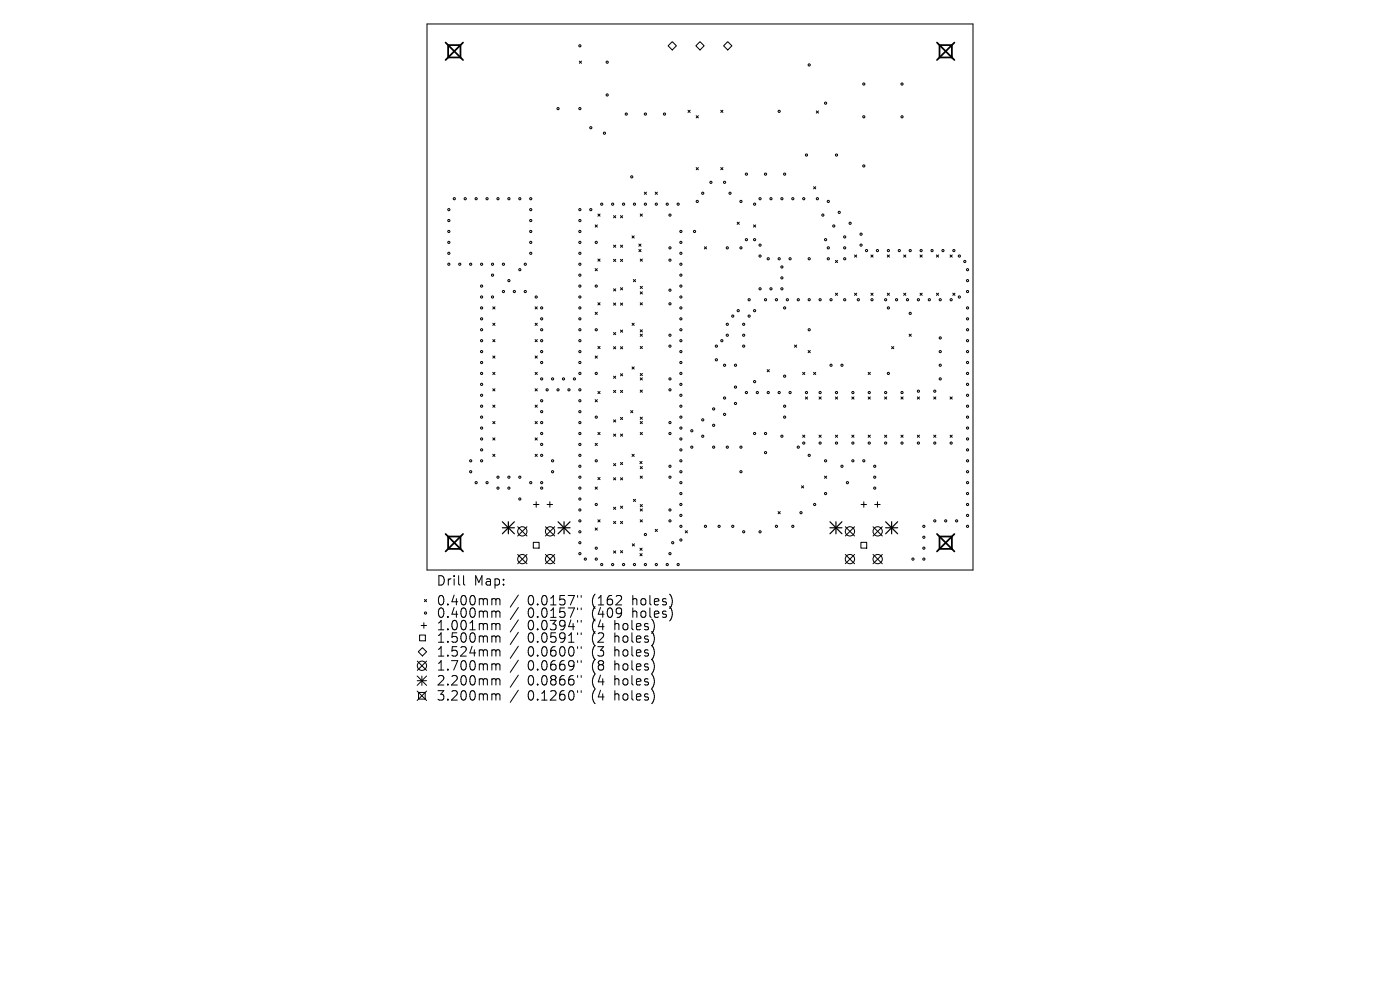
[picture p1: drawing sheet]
<svg xmlns="http://www.w3.org/2000/svg" width="297mm" height="210mm" viewBox="0 0 297 210" stroke-linecap="round" stroke-linejoin="round" font-family="sans-serif">
<defs><g id="words">
<g font-size="2.8">
<text x="92.5" y="124.5">Drill</text>
<text x="100.5" y="124.5">Map:</text>
<text x="92.5" y="128.7">0.400mm</text>
<text x="92.5" y="131.3">0.400mm</text>
<text x="111.9" y="128.7">0.0157&quot;</text>
<text x="111.9" y="131.3">0.0157&quot;</text>
<text x="125.7" y="128.7">(162</text>
<text x="125.7" y="131.3">(409</text>
<text x="134.4" y="128.7">holes)</text>
<text x="134.4" y="131.3">holes)</text>
<text x="92.5" y="134">1.001mm</text>
<text x="92.5" y="136.6">1.500mm</text>
<text x="111.9" y="134">0.0394&quot;</text>
<text x="111.9" y="136.6">0.0591&quot;</text>
<text x="125.7" y="134">(4</text>
<text x="125.7" y="136.6">(2</text>
<text x="130.6" y="134">holes)</text>
<text x="130.6" y="136.6">holes)</text>
<text x="92.5" y="139.6">1.524mm</text>
<text x="92.5" y="142.5">1.700mm</text>
<text x="111.9" y="139.6">0.0600&quot;</text>
<text x="111.9" y="142.5">0.0669&quot;</text>
<text x="125.7" y="139.6">(3</text>
<text x="125.7" y="142.5">(8</text>
<text x="130.6" y="139.6">holes)</text>
<text x="130.6" y="142.5">holes)</text>
<text x="92.5" y="145.7">2.200mm</text>
<text x="92.5" y="148.9">3.200mm</text>
<text x="111.9" y="145.7">0.0866&quot;</text>
<text x="111.9" y="148.9">0.1260&quot;</text>
<text x="125.7" y="145.7">(4</text>
<text x="125.7" y="148.9">(4</text>
<text x="130.6" y="145.7">holes)</text>
<text x="130.6" y="148.9">holes)</text>
</g>
</g></defs>
<g fill="none" stroke="#000" stroke-width=".21">
<path d="M90.6 5.1h115.8v115.8h-115.8zM122.9 13l.5 .4M123.4 13l-.5 .4M141.7 9.7l.9-.9 .9 .9-.9 .9zM147.6 9.7l.9-.9 .9 .9-.9 .9zM153.5 9.7l.9-.9 .9 .9-.9 .9zM146 23.4l.4 .5M146.4 23.4l-.4 .5M147.7 24.5l.5 .5M147.7 35.6l.5 .4M148.2 24.5l-.5 .5M148.2 35.6l-.5 .4"/>
<path d="M152.9 23.4l.5 .5M152.9 35.6l.5 .4M153.4 35.6l-.5 .4M153.4 23.4l-.5 .5M172.6 39.6l.5 .5M173.1 39.6l-.5 .5M173.2 23.5l.4 .5M173.6 23.5l-.4 .5M126.3 47.7l.4 .5M126.3 57l.4 .4M126.7 47.7l-.4 .5M126.7 57l-.4 .4"/>
<path d="M126.8 45.4l.5 .5M126.8 55l.5 .4M127.3 45.4l-.5 .5M127.3 55l-.5 .4M130.2 45.7l.4 .5M130.2 52l.4 .5M130.2 55l.4 .5M130.6 45.7l-.4 .5M130.6 52l-.4 .5M130.6 55l-.4 .5M131.6 45.7l.5 .5M131.6 52l.5 .5"/>
<path d="M131.6 55l.5 .5M132.1 45.7l-.5 .5M132.1 52l-.5 .5M132.1 55l-.5 .5M134.1 50l.4 .5M134.4 59.3l.4 .5M134.5 50l-.4 .5M134.8 59.3l-.4 .5M135.5 51.8l.5 .4M135.5 52.9l.5 .5M135.8 45.4l.5 .5M135.8 55l.5 .4"/>
<path d="M136 51.8l-.5 .4M136 52.9l-.5 .5M136.3 45.4l-.5 .5M136.3 55l-.5 .4M136.7 40.8l.4 .4M137.1 40.8l-.4 .4M139 40.8l.5 .4M139.5 40.8l-.5 .4M149.4 52.3l.5 .5M149.9 52.3l-.5 .5M156.4 47.1l.4 .5M156.8 47.1l-.4 .5"/>
<path d="M159.9 47.7l.4 .5M160.3 47.7l-.4 .5M177.2 55.2l.5 .5M177.7 55.2l-.5 .5M181.3 54.1l.4 .4M181.7 54.1l-.4 .4M184.8 54.1l.4 .4M185.2 54.1l-.4 .4M188.2 54.1l.5 .4M188.7 54.1l-.5 .4M191.7 54.1l.5 .4M192.2 54.1l-.5 .4"/>
<path d="M195.2 54.1l.4 .4M195.6 54.1l-.4 .4M198.7 54.1l.4 .4M199.1 54.1l-.4 .4M201.6 54.1l.4 .4M202 54.1l-.4 .4M104.5 65.1l.5 .5M104.5 68.6l.5 .4M104.5 72l.5 .5M104.5 75.5l.5 .5M104.5 79l.5 .5M105 65.1l-.5 .5"/>
<path d="M105 68.6l-.5 .4M105 72l-.5 .5M105 75.5l-.5 .5M105 79l-.5 .5M113.5 65.1l.5 .5M113.5 68.6l.5 .4M113.5 72l.5 .5M113.5 75.5l.5 .5M113.5 79l.5 .5M114 65.1l-.5 .5M114 68.6l-.5 .4M114 72l-.5 .5"/>
<path d="M114 75.5l-.5 .5M114 79l-.5 .5M126.3 66.2l.4 .5M126.3 75.5l.4 .5M126.7 66.2l-.4 .5M126.7 75.5l-.4 .5M126.8 64.2l.5 .5M126.8 73.5l.5 .4M127.3 64.2l-.5 .5M127.3 73.5l-.5 .4M130.2 61.3l.4 .4M130.2 64.3l.4 .4"/>
<path d="M130.2 70.5l.4 .5M130.2 73.5l.4 .5M130.2 79.8l.4 .5M130.6 61.3l-.4 .4M130.6 64.3l-.4 .4M130.6 70.5l-.4 .5M130.6 73.5l-.4 .5M130.6 79.8l-.4 .5M131.6 61l.5 .5M131.6 64.3l.5 .4M131.6 70l.5 .5M131.6 73.5l.5 .5"/>
<path d="M131.6 79.3l.5 .4M132.1 61l-.5 .5M132.1 64.3l-.5 .4M132.1 70l-.5 .5M132.1 73.5l-.5 .5M132.1 79.3l-.5 .4M134.1 68.6l.4 .4M134.1 77.8l.4 .5M134.5 68.6l-.4 .4M134.5 77.8l-.4 .5M135.8 79.2l.5 .5M135.8 60.7l.5 .5"/>
<path d="M135.8 61.9l.5 .5M135.8 64.2l.5 .5M135.8 70l.5 .4M135.8 70.9l.5 .4M135.8 73.5l.5 .4M136.3 60.7l-.5 .5M136.3 61.9l-.5 .5M136.3 64.2l-.5 .5M136.3 70l-.5 .4M136.3 70.9l-.5 .4M136.3 73.5l-.5 .4M136.3 79.2l-.5 .5"/>
<path d="M162.7 78.4l.5 .5M163.2 78.4l-.5 .5M168.5 73.2l.5 .5M169 73.2l-.5 .5M170.3 79l.4 .5M170.7 79l-.4 .5M171.4 74.4l.5 .4M171.9 74.4l-.5 .4M172.6 79l.5 .5M173.1 79l-.5 .5M177.2 62.2l.5 .5M177.7 62.2l-.5 .5"/>
<path d="M181.3 62.2l.4 .5M181.7 62.2l-.4 .5M184.2 79l.4 .5M184.6 79l-.4 .5M184.8 62.2l.4 .5M185.2 62.2l-.4 .5M188.2 62.2l.5 .5M188.7 62.2l-.5 .5M189.1 73.5l.5 .5M189.6 73.5l-.5 .5M191.7 62.2l.5 .5M192.2 62.2l-.5 .5"/>
<path d="M192.9 70.9l.4 .4M193.3 70.9l-.4 .4M195.2 62.2l.4 .5M195.6 62.2l-.4 .5M198.7 62.2l.4 .5M199.1 62.2l-.4 .5M202.1 62.2l.5 .5M202.6 62.2l-.5 .5M104.5 82.5l.5 .4M104.5 85.9l.5 .5M104.5 89.4l.5 .5M104.5 92.9l.5 .4"/>
<path d="M104.5 96.4l.5 .4M105 82.5l-.5 .4M105 85.9l-.5 .5M105 89.4l-.5 .5M105 92.9l-.5 .4M105 96.4l-.5 .4M113.5 82.5l.5 .4M113.5 85.9l.5 .5M113.5 89.4l.5 .5M113.5 92.9l.5 .4M113.5 96.4l.5 .4M114 82.5l-.5 .4"/>
<path d="M114 85.9l-.5 .5M114 89.4l-.5 .5M114 92.9l-.5 .4M114 96.4l-.5 .4M126.3 84.8l.4 .4M126.3 94l.4 .5M126.7 84.8l-.4 .4M126.7 94l-.4 .5M126.8 83l.5 .5M126.8 91.7l.5 .5M127.3 83l-.5 .5M127.3 91.7l-.5 .5"/>
<path d="M130.2 82.8l.4 .5M130.2 89.1l.4 .4M130.2 92.1l.4 .4M130.2 98.3l.4 .5M130.6 82.8l-.4 .5M130.6 89.1l-.4 .4M130.6 92.1l-.4 .4M130.6 98.3l-.4 .5M131.6 92.1l.5 .4M131.6 82.8l.5 .5M131.6 88.5l.5 .5M131.6 98.1l.5 .5"/>
<path d="M132.1 82.8l-.5 .5M132.1 88.5l-.5 .5M132.1 92.1l-.5 .4M132.1 98.1l-.5 .5M133.8 87.1l.5 .5M134.1 96.4l.4 .4M134.3 87.1l-.5 .5M134.5 96.4l-.4 .4M135.7 97.9l.5 .5M135.8 88.5l.5 .4M135.8 80.1l.5 .5M135.8 82.8l.5 .4"/>
<path d="M135.8 89.4l.5 .5M135.8 91.7l.5 .5M135.8 99l.5 .4M136.2 97.9l-.5 .5M136.3 82.8l-.5 .4M136.3 80.1l-.5 .5M136.3 88.5l-.5 .4M136.3 89.4l-.5 .5M136.3 91.7l-.5 .5M136.3 99l-.5 .4M170.3 92.3l.4 .5M170.7 92.3l-.4 .5"/>
<path d="M170.9 84.2l.4 .5M171.3 84.2l-.4 .5M173.8 84.2l.4 .5M173.8 92.3l.4 .5M174.2 84.2l-.4 .5M174.2 92.3l-.4 .5M177.2 84.2l.5 .5M177.2 92.3l.5 .5M177.7 84.2l-.5 .5M177.7 92.3l-.5 .5M180.7 84.2l.5 .5M180.7 92.3l.5 .5"/>
<path d="M181.2 84.2l-.5 .5M181.2 92.3l-.5 .5M184.2 84.2l.4 .5M184.2 92.3l.4 .5M184.6 84.2l-.4 .5M184.6 92.3l-.4 .5M187.7 84.2l.4 .5M187.7 92.3l.4 .5M188.1 84.2l-.4 .5M188.1 92.3l-.4 .5M191.1 84.2l.5 .5M191.1 92.3l.5 .5"/>
<path d="M191.6 84.2l-.5 .5M191.6 92.3l-.5 .5M194.6 84.2l.5 .5M194.6 92.3l.5 .5M195.1 84.2l-.5 .5M195.1 92.3l-.5 .5M198.1 84.2l.4 .5M198.1 92.3l.4 .5M198.5 84.2l-.4 .5M198.5 92.3l-.4 .5M201.6 84.2l.4 .5M201.6 92.3l.4 .5"/>
<path d="M202 84.2l-.4 .5M202 92.3l-.4 .5M109.8 111.7l2 2M109.8 117.6l2 2M111.8 111.7l-2 2M111.8 117.6l-2 2M113.1 115h1.3v1.3h-1.3zM113.2 107h1.1M113.8 106.4v1.2M115.7 117.6l2 2M115.7 111.7l2 2M116.1 107h1.1"/>
<path d="M116.6 106.4v1.2M117.7 117.6l-2 2M117.7 111.7l-2 2M126.3 103.3l.4 .5M126.3 112l.4 .5M126.7 103.3l-.4 .5M126.7 112l-.4 .5M126.8 101.3l.5 .4M126.8 110.3l.5 .4M127.3 101.3l-.5 .4M127.3 110.3l-.5 .4M130.2 101.3l.4 .5"/>
<path d="M130.2 107.6l.4 .5M130.2 110.6l.4 .5M130.2 116.9l.4 .4M130.6 101.3l-.4 .5M130.6 107.6l-.4 .5M130.6 110.6l-.4 .5M130.6 116.9l-.4 .4M131.6 101.3l.5 .5M131.6 107.4l.5 .4M131.6 110.6l.5 .5M131.6 116.8l.5 .5M132.1 101.3l-.5 .5"/>
<path d="M132.1 107.4l-.5 .4M132.1 110.6l-.5 .5M132.1 116.8l-.5 .5M134.1 115.4l.5 .4M134.4 105.9l.4 .5M134.6 115.4l-.5 .4M134.8 105.9l-.4 .5M135.8 116.3l.4 .4M135.8 117.4l.4 .5M135.8 110.3l.5 .4M135.8 101l.5 .5M135.8 107l.5 .5"/>
<path d="M135.8 107.9l.5 .5M136.2 116.3l-.4 .4M136.2 117.4l-.4 .5M136.3 101l-.5 .5M136.3 107l-.5 .5M136.3 107.9l-.5 .5M136.3 110.3l-.5 .4M139 112.3l.5 .5M139.5 112.3l-.5 .5M145.4 112.6l.4 .4M145.8 112.6l-.4 .4M165.1 108.5l.4 .5"/>
<path d="M165.5 108.5l-.4 .5M170 103.1l.5 .4M170.5 103.1l-.5 .4M174.9 101l.5 .5M175.4 101l-.5 .5M179.3 111.7l2 2M179.3 117.6l2 2M181.3 111.7l-2 2M181.3 117.6l-2 2M182.6 115h1.3v1.3h-1.3zM182.7 107h1.1M183.3 106.4v1.2"/>
<path d="M185.2 111.7l2 2M185.2 117.6l2 2M185.6 107h1.1M186.1 106.4v1.2M187.2 111.7l-2 2M187.2 117.6l-2 2M88.7 138.3l.9-.9 .9 .9-.9 .8zM89 134.7h1.2v1.2h-1.2zM89.3 132.7h1.2M89.9 132.1v1.2M90 127.2l.5 .4M90.5 127.2l-.5 .4"/>
<path d="M98.3 122.1v1.7l.3 .3M104.6 127l.5 .1 .1 .2M104.6 129.6h.3l.3 .3M104.6 132.3h.3l.3 .3M104.6 134.9h.3l.3 .3M104.6 137.8h.3l.3 .3M105.2 127.3l.3-.3 .5 .1 .1 1.2M105.2 127.3v1M105.2 129.9v1.1M105.2 132.6v1M105.2 135.2v1M105.2 138.1v1.1"/>
<path d="M105.2 129.9l.3-.3 .5 .1 .1 1.3M105.2 132.6l.3-.3 .5 .1 .1 1.2M105.2 135.2l.3-.3 .5 .1 .1 1.2M105.2 138.1l.3-.3 .5 .1 .1 1.3M110 126.2l-1.8 2.6M110 128.9l-1.8 2.5M110 131.5l-1.8 2.6M110 134.1l-1.8 2.6M110 137.1l-1.8 2.6M122.5 126.3v.4M122.5 129v.3M122.5 131.6v.4"/>
<path d="M122.5 134.2v.4M122.5 137.2v.4M123.3 126.3v.4M123.3 129v.3M123.3 131.6v.4M123.3 134.2v.4M123.3 137.2v.4M88.5 143.4l2 2M88.5 144.4h2M88.5 146.6l2 2M88.5 140.2l2 2M88.8 146.9h1.4v1.4h-1.4z"/>
<path d="M89.5 143.4v2M90.5 140.2l-2 2M90.5 143.4l-2 2M90.5 146.6l-2 2M104.6 140.8l.5 .1 .1 .2M104.6 144h.3l.3 .3M104.6 147.2h.3l.3 .3M105.2 141.1v1M105.2 144.3v1M105.2 147.5v1M105.2 141.1l.3-.3 .5 .1 .1 1.2M105.2 144.3l.3-.3 .5 .1 .1 1.2"/>
<path d="M105.2 147.5l.3-.3 .5 .1 .1 1.2M110 140l-1.8 2.6M110 143.2l-1.8 2.6M110 146.4l-1.8 2.6M122.5 140.1v.4M122.5 143.3v.4M122.5 146.5v.4M123.3 140.1v.4M123.3 143.3v.4M123.3 146.5v.4"/>
<circle cx="123" cy="9.7" r=".23"/>
<circle cx="128.8" cy="13.2" r=".23"/>
<circle cx="171.7" cy="13.8" r=".23"/>
<circle cx="183.3" cy="17.8" r=".23"/>
<circle cx="191.4" cy="17.8" r=".23"/>
<circle cx="118.4" cy="23" r=".23"/>
<circle cx="123" cy="23" r=".23"/>
<circle cx="125.3" cy="27.1" r=".23"/>
<circle cx="128.2" cy="28.3" r=".23"/>
<circle cx="128.8" cy="20.1" r=".23"/>
<circle cx="132.9" cy="24.2" r=".23"/>
<circle cx="134" cy="37.5" r=".23"/>
<circle cx="136.9" cy="24.2" r=".23"/>
<circle cx="141" cy="24.2" r=".23"/>
<circle cx="150.8" cy="38.7" r=".23"/>
<circle cx="153.7" cy="38.7" r=".23"/>
<circle cx="158.3" cy="36.9" r=".23"/>
<circle cx="162.4" cy="36.9" r=".23"/>
<circle cx="165.3" cy="23.6" r=".23"/>
<circle cx="166.5" cy="36.9" r=".23"/>
<circle cx="171.1" cy="32.9" r=".23"/>
<circle cx="175.1" cy="21.9" r=".23"/>
<circle cx="177.5" cy="32.9" r=".23"/>
<circle cx="183.3" cy="35.2" r=".23"/>
<circle cx="183.3" cy="24.8" r=".23"/>
<circle cx="191.4" cy="24.8" r=".23"/>
<circle cx="95.2" cy="53.7" r=".23"/>
<circle cx="95.2" cy="49.1" r=".23"/>
<circle cx="95.2" cy="44.5" r=".23"/>
<circle cx="95.2" cy="51.4" r=".23"/>
<circle cx="95.2" cy="46.8" r=".23"/>
<circle cx="95.2" cy="56.1" r=".23"/>
<circle cx="96.4" cy="42.2" r=".23"/>
<circle cx="97.5" cy="56.1" r=".23"/>
<circle cx="98.7" cy="42.2" r=".23"/>
<circle cx="99.9" cy="56.1" r=".23"/>
<circle cx="101" cy="42.2" r=".23"/>
<circle cx="102.2" cy="56.1" r=".23"/>
<circle cx="103.3" cy="42.2" r=".23"/>
<circle cx="104.5" cy="58.4" r=".23"/>
<circle cx="104.5" cy="56.1" r=".23"/>
<circle cx="105.6" cy="42.2" r=".23"/>
<circle cx="106.8" cy="56.1" r=".23"/>
<circle cx="108" cy="59.5" r=".23"/>
<circle cx="108" cy="42.2" r=".23"/>
<circle cx="110.3" cy="57.2" r=".23"/>
<circle cx="110.3" cy="42.2" r=".23"/>
<circle cx="111.4" cy="56.1" r=".23"/>
<circle cx="112.6" cy="53.7" r=".23"/>
<circle cx="112.6" cy="49.1" r=".23"/>
<circle cx="112.6" cy="44.5" r=".23"/>
<circle cx="112.6" cy="51.4" r=".23"/>
<circle cx="112.6" cy="46.8" r=".23"/>
<circle cx="112.6" cy="42.2" r=".23"/>
<circle cx="123" cy="53.7" r=".23"/>
<circle cx="123" cy="49.1" r=".23"/>
<circle cx="123" cy="58.4" r=".23"/>
<circle cx="123" cy="44.5" r=".23"/>
<circle cx="123" cy="51.4" r=".23"/>
<circle cx="123" cy="46.8" r=".23"/>
<circle cx="123" cy="56.1" r=".23"/>
<circle cx="125.3" cy="44.5" r=".23"/>
<circle cx="126.5" cy="51.4" r=".23"/>
<circle cx="127.7" cy="43.3" r=".23"/>
<circle cx="130" cy="43.3" r=".23"/>
<circle cx="132.3" cy="43.3" r=".23"/>
<circle cx="134.6" cy="43.3" r=".23"/>
<circle cx="136.9" cy="43.3" r=".23"/>
<circle cx="139.2" cy="43.3" r=".23"/>
<circle cx="141.6" cy="43.3" r=".23"/>
<circle cx="142.1" cy="52.6" r=".23"/>
<circle cx="142.1" cy="45.6" r=".23"/>
<circle cx="142.1" cy="55.2" r=".23"/>
<circle cx="143.9" cy="43.3" r=".23"/>
<circle cx="144.4" cy="53.7" r=".23"/>
<circle cx="144.4" cy="49.1" r=".23"/>
<circle cx="144.4" cy="58.4" r=".23"/>
<circle cx="144.4" cy="51.4" r=".23"/>
<circle cx="144.4" cy="56.1" r=".23"/>
<circle cx="147.3" cy="49.1" r=".23"/>
<circle cx="147.9" cy="42.7" r=".23"/>
<circle cx="149.1" cy="41" r=".23"/>
<circle cx="154.3" cy="52.6" r=".23"/>
<circle cx="154.9" cy="41" r=".23"/>
<circle cx="157.2" cy="52.6" r=".23"/>
<circle cx="157.2" cy="42.7" r=".23"/>
<circle cx="158.3" cy="50.8" r=".23"/>
<circle cx="160.1" cy="43.3" r=".23"/>
<circle cx="160.1" cy="50.8" r=".23"/>
<circle cx="161.2" cy="54.3" r=".23"/>
<circle cx="161.2" cy="42.2" r=".23"/>
<circle cx="161.2" cy="52" r=".23"/>
<circle cx="163" cy="54.9" r=".23"/>
<circle cx="163.6" cy="42.2" r=".23"/>
<circle cx="165.3" cy="54.9" r=".23"/>
<circle cx="165.9" cy="58.9" r=".23"/>
<circle cx="165.9" cy="56.6" r=".23"/>
<circle cx="165.9" cy="42.2" r=".23"/>
<circle cx="167.6" cy="54.9" r=".23"/>
<circle cx="168.2" cy="42.2" r=".23"/>
<circle cx="170.5" cy="42.2" r=".23"/>
<circle cx="171.7" cy="54.9" r=".23"/>
<circle cx="173.4" cy="42.2" r=".23"/>
<circle cx="174.6" cy="45.6" r=".23"/>
<circle cx="175.1" cy="50.8" r=".23"/>
<circle cx="175.7" cy="52.6" r=".23"/>
<circle cx="175.7" cy="54.9" r=".23"/>
<circle cx="175.7" cy="42.7" r=".23"/>
<circle cx="176.9" cy="47.9" r=".23"/>
<circle cx="178" cy="45" r=".23"/>
<circle cx="179.2" cy="54.9" r=".23"/>
<circle cx="179.2" cy="50.3" r=".23"/>
<circle cx="179.2" cy="52.6" r=".23"/>
<circle cx="180.4" cy="47.4" r=".23"/>
<circle cx="182.7" cy="49.7" r=".23"/>
<circle cx="182.7" cy="52" r=".23"/>
<circle cx="183.8" cy="53.2" r=".23"/>
<circle cx="186.1" cy="53.2" r=".23"/>
<circle cx="188.5" cy="53.2" r=".23"/>
<circle cx="190.8" cy="53.2" r=".23"/>
<circle cx="193.1" cy="53.2" r=".23"/>
<circle cx="195.4" cy="53.2" r=".23"/>
<circle cx="197.7" cy="53.2" r=".23"/>
<circle cx="200" cy="53.2" r=".23"/>
<circle cx="202.4" cy="53.2" r=".23"/>
<circle cx="203.5" cy="54.3" r=".23"/>
<circle cx="204.7" cy="55.5" r=".23"/>
<circle cx="205.3" cy="57.2" r=".23"/>
<circle cx="205.3" cy="59.5" r=".23"/>
<circle cx="102.2" cy="63" r=".23"/>
<circle cx="102.2" cy="70" r=".23"/>
<circle cx="102.2" cy="72.3" r=".23"/>
<circle cx="102.2" cy="74.6" r=".23"/>
<circle cx="102.2" cy="76.9" r=".23"/>
<circle cx="102.2" cy="79.2" r=".23"/>
<circle cx="102.2" cy="67.6" r=".23"/>
<circle cx="102.2" cy="60.7" r=".23"/>
<circle cx="102.2" cy="65.3" r=".23"/>
<circle cx="104.5" cy="63" r=".23"/>
<circle cx="106.8" cy="61.8" r=".23"/>
<circle cx="109.1" cy="61.8" r=".23"/>
<circle cx="111.4" cy="61.8" r=".23"/>
<circle cx="113.8" cy="63" r=".23"/>
<circle cx="114.9" cy="74.6" r=".23"/>
<circle cx="114.9" cy="76.9" r=".23"/>
<circle cx="114.9" cy="70" r=".23"/>
<circle cx="114.9" cy="72.3" r=".23"/>
<circle cx="114.9" cy="67.6" r=".23"/>
<circle cx="114.9" cy="65.3" r=".23"/>
<circle cx="123" cy="72.3" r=".23"/>
<circle cx="123" cy="74.6" r=".23"/>
<circle cx="123" cy="76.9" r=".23"/>
<circle cx="123" cy="63" r=".23"/>
<circle cx="123" cy="70" r=".23"/>
<circle cx="123" cy="79.2" r=".23"/>
<circle cx="123" cy="67.6" r=".23"/>
<circle cx="123" cy="60.7" r=".23"/>
<circle cx="123" cy="65.3" r=".23"/>
<circle cx="126.5" cy="70" r=".23"/>
<circle cx="126.5" cy="79.2" r=".23"/>
<circle cx="126.5" cy="60.7" r=".23"/>
<circle cx="142.1" cy="61.6" r=".23"/>
<circle cx="142.1" cy="71.1" r=".23"/>
<circle cx="142.1" cy="64.4" r=".23"/>
<circle cx="142.1" cy="73.4" r=".23"/>
<circle cx="144.4" cy="70" r=".23"/>
<circle cx="144.4" cy="74.6" r=".23"/>
<circle cx="144.4" cy="72.3" r=".23"/>
<circle cx="144.4" cy="76.9" r=".23"/>
<circle cx="144.4" cy="63" r=".23"/>
<circle cx="144.4" cy="79.2" r=".23"/>
<circle cx="144.4" cy="67.6" r=".23"/>
<circle cx="144.4" cy="60.7" r=".23"/>
<circle cx="144.4" cy="65.3" r=".23"/>
<circle cx="152" cy="76.3" r=".23"/>
<circle cx="152" cy="73.4" r=".23"/>
<circle cx="153.1" cy="72.3" r=".23"/>
<circle cx="153.7" cy="77.5" r=".23"/>
<circle cx="154.3" cy="71.1" r=".23"/>
<circle cx="154.3" cy="68.8" r=".23"/>
<circle cx="155.5" cy="67.1" r=".23"/>
<circle cx="156" cy="77.5" r=".23"/>
<circle cx="156.6" cy="65.9" r=".23"/>
<circle cx="157.8" cy="71.1" r=".23"/>
<circle cx="157.8" cy="73.4" r=".23"/>
<circle cx="157.8" cy="68.8" r=".23"/>
<circle cx="158.9" cy="63.6" r=".23"/>
<circle cx="158.9" cy="67.1" r=".23"/>
<circle cx="160.1" cy="65.9" r=".23"/>
<circle cx="161.2" cy="61.3" r=".23"/>
<circle cx="162.4" cy="63.6" r=".23"/>
<circle cx="163.6" cy="61.3" r=".23"/>
<circle cx="164.7" cy="63.6" r=".23"/>
<circle cx="165.9" cy="61.3" r=".23"/>
<circle cx="166.5" cy="79.8" r=".23"/>
<circle cx="166.5" cy="65.3" r=".23"/>
<circle cx="167" cy="63.6" r=".23"/>
<circle cx="169.4" cy="63.6" r=".23"/>
<circle cx="171.7" cy="63.6" r=".23"/>
<circle cx="171.7" cy="70" r=".23"/>
<circle cx="174" cy="63.6" r=".23"/>
<circle cx="176.3" cy="63.6" r=".23"/>
<circle cx="176.3" cy="77.5" r=".23"/>
<circle cx="178.6" cy="77.5" r=".23"/>
<circle cx="179.2" cy="63.6" r=".23"/>
<circle cx="182.1" cy="63.6" r=".23"/>
<circle cx="185" cy="63.6" r=".23"/>
<circle cx="187.9" cy="63.6" r=".23"/>
<circle cx="188.5" cy="79.2" r=".23"/>
<circle cx="188.5" cy="65.3" r=".23"/>
<circle cx="190.2" cy="63.6" r=".23"/>
<circle cx="192.5" cy="63.6" r=".23"/>
<circle cx="193.1" cy="66.5" r=".23"/>
<circle cx="194.8" cy="63.6" r=".23"/>
<circle cx="197.1" cy="63.6" r=".23"/>
<circle cx="199.5" cy="71.7" r=".23"/>
<circle cx="199.5" cy="77.5" r=".23"/>
<circle cx="199.5" cy="63.6" r=".23"/>
<circle cx="199.5" cy="74.6" r=".23"/>
<circle cx="201.8" cy="63.6" r=".23"/>
<circle cx="203.5" cy="63" r=".23"/>
<circle cx="205.3" cy="61.8" r=".23"/>
<circle cx="205.3" cy="70" r=".23"/>
<circle cx="205.3" cy="72.3" r=".23"/>
<circle cx="205.3" cy="74.6" r=".23"/>
<circle cx="205.3" cy="76.9" r=".23"/>
<circle cx="205.3" cy="79.2" r=".23"/>
<circle cx="205.3" cy="67.6" r=".23"/>
<circle cx="205.3" cy="65.3" r=".23"/>
<circle cx="99.9" cy="97.8" r=".23"/>
<circle cx="102.2" cy="83.9" r=".23"/>
<circle cx="102.2" cy="97.8" r=".23"/>
<circle cx="102.2" cy="86.2" r=".23"/>
<circle cx="102.2" cy="93.1" r=".23"/>
<circle cx="102.2" cy="81.5" r=".23"/>
<circle cx="102.2" cy="88.5" r=".23"/>
<circle cx="102.2" cy="90.8" r=".23"/>
<circle cx="102.2" cy="95.4" r=".23"/>
<circle cx="114.9" cy="94.3" r=".23"/>
<circle cx="114.9" cy="85" r=".23"/>
<circle cx="114.9" cy="80.4" r=".23"/>
<circle cx="114.9" cy="89.6" r=".23"/>
<circle cx="114.9" cy="87.3" r=".23"/>
<circle cx="114.9" cy="92" r=".23"/>
<circle cx="114.9" cy="96.6" r=".23"/>
<circle cx="116.1" cy="82.7" r=".23"/>
<circle cx="117.2" cy="97.8" r=".23"/>
<circle cx="117.2" cy="80.4" r=".23"/>
<circle cx="118.4" cy="82.7" r=".23"/>
<circle cx="119.5" cy="80.4" r=".23"/>
<circle cx="120.7" cy="82.7" r=".23"/>
<circle cx="121.9" cy="80.4" r=".23"/>
<circle cx="123" cy="94.3" r=".23"/>
<circle cx="123" cy="85" r=".23"/>
<circle cx="123" cy="98.9" r=".23"/>
<circle cx="123" cy="89.6" r=".23"/>
<circle cx="123" cy="87.3" r=".23"/>
<circle cx="123" cy="82.7" r=".23"/>
<circle cx="123" cy="92" r=".23"/>
<circle cx="123" cy="96.6" r=".23"/>
<circle cx="126.5" cy="97.8" r=".23"/>
<circle cx="126.5" cy="88.5" r=".23"/>
<circle cx="142.1" cy="98.9" r=".23"/>
<circle cx="142.1" cy="80.4" r=".23"/>
<circle cx="142.1" cy="89.6" r=".23"/>
<circle cx="142.1" cy="82.7" r=".23"/>
<circle cx="142.1" cy="92" r=".23"/>
<circle cx="144.4" cy="83.9" r=".23"/>
<circle cx="144.4" cy="97.8" r=".23"/>
<circle cx="144.4" cy="86.2" r=".23"/>
<circle cx="144.4" cy="93.1" r=".23"/>
<circle cx="144.4" cy="81.5" r=".23"/>
<circle cx="144.4" cy="88.5" r=".23"/>
<circle cx="144.4" cy="90.8" r=".23"/>
<circle cx="144.4" cy="95.4" r=".23"/>
<circle cx="146.8" cy="94.9" r=".23"/>
<circle cx="146.8" cy="91.4" r=".23"/>
<circle cx="149.1" cy="92.5" r=".23"/>
<circle cx="149.1" cy="89.1" r=".23"/>
<circle cx="151.4" cy="94.9" r=".23"/>
<circle cx="151.4" cy="90.2" r=".23"/>
<circle cx="151.4" cy="86.7" r=".23"/>
<circle cx="153.7" cy="84.4" r=".23"/>
<circle cx="153.7" cy="87.9" r=".23"/>
<circle cx="154.3" cy="94.9" r=".23"/>
<circle cx="156" cy="85.6" r=".23"/>
<circle cx="156" cy="82.1" r=".23"/>
<circle cx="157.2" cy="94.9" r=".23"/>
<circle cx="158.3" cy="83.3" r=".23"/>
<circle cx="160.1" cy="81" r=".23"/>
<circle cx="160.1" cy="92" r=".23"/>
<circle cx="160.7" cy="83.3" r=".23"/>
<circle cx="162.4" cy="96" r=".23"/>
<circle cx="162.4" cy="92" r=".23"/>
<circle cx="163" cy="83.3" r=".23"/>
<circle cx="165.3" cy="83.3" r=".23"/>
<circle cx="165.9" cy="92.5" r=".23"/>
<circle cx="166.5" cy="86.2" r=".23"/>
<circle cx="166.5" cy="88.5" r=".23"/>
<circle cx="167.6" cy="83.3" r=".23"/>
<circle cx="169.4" cy="94.9" r=".23"/>
<circle cx="170.5" cy="94" r=".23"/>
<circle cx="171.1" cy="83.3" r=".23"/>
<circle cx="171.7" cy="96.6" r=".23"/>
<circle cx="174" cy="94" r=".23"/>
<circle cx="174" cy="83.3" r=".23"/>
<circle cx="175.1" cy="97.8" r=".23"/>
<circle cx="177.5" cy="94" r=".23"/>
<circle cx="177.5" cy="83.3" r=".23"/>
<circle cx="178.6" cy="98.9" r=".23"/>
<circle cx="180.9" cy="97.8" r=".23"/>
<circle cx="180.9" cy="94" r=".23"/>
<circle cx="180.9" cy="83.3" r=".23"/>
<circle cx="183.3" cy="97.8" r=".23"/>
<circle cx="184.4" cy="94" r=".23"/>
<circle cx="184.4" cy="83.3" r=".23"/>
<circle cx="185.6" cy="98.9" r=".23"/>
<circle cx="187.9" cy="94" r=".23"/>
<circle cx="187.9" cy="83.3" r=".23"/>
<circle cx="191.4" cy="94" r=".23"/>
<circle cx="191.4" cy="83.3" r=".23"/>
<circle cx="194.8" cy="94" r=".23"/>
<circle cx="194.8" cy="83" r=".23"/>
<circle cx="198.3" cy="94" r=".23"/>
<circle cx="198.3" cy="83" r=".23"/>
<circle cx="199.5" cy="80.4" r=".23"/>
<circle cx="201.8" cy="94" r=".23"/>
<circle cx="205.3" cy="86.2" r=".23"/>
<circle cx="205.3" cy="93.1" r=".23"/>
<circle cx="205.3" cy="83.9" r=".23"/>
<circle cx="205.3" cy="97.8" r=".23"/>
<circle cx="205.3" cy="81.5" r=".23"/>
<circle cx="205.3" cy="88.5" r=".23"/>
<circle cx="205.3" cy="90.8" r=".23"/>
<circle cx="205.3" cy="95.4" r=".23"/>
<circle cx="99.9" cy="100.1" r=".23"/>
<circle cx="101" cy="102.4" r=".23"/>
<circle cx="103.3" cy="102.4" r=".23"/>
<circle cx="105.6" cy="103.5" r=".23"/>
<circle cx="105.6" cy="101.2" r=".23"/>
<circle cx="108" cy="103.5" r=".23"/>
<circle cx="108" cy="101.2" r=".23"/>
<circle cx="110.3" cy="105.9" r=".23"/>
<circle cx="110.3" cy="101.2" r=".23"/>
<circle cx="110.8" cy="118.6" r=".98"/>
<circle cx="110.8" cy="112.7" r=".98"/>
<circle cx="112.6" cy="102.4" r=".23"/>
<circle cx="114.9" cy="103.5" r=".23"/>
<circle cx="114.9" cy="102.4" r=".23"/>
<circle cx="116.7" cy="118.6" r=".98"/>
<circle cx="116.7" cy="112.7" r=".98"/>
<circle cx="117.2" cy="100.1" r=".23"/>
<circle cx="123" cy="105.9" r=".23"/>
<circle cx="123" cy="117.4" r=".23"/>
<circle cx="123" cy="108.2" r=".23"/>
<circle cx="123" cy="115.1" r=".23"/>
<circle cx="123" cy="103.5" r=".23"/>
<circle cx="123" cy="110.5" r=".23"/>
<circle cx="123" cy="112.8" r=".23"/>
<circle cx="123" cy="101.2" r=".23"/>
<circle cx="124.2" cy="118.6" r=".23"/>
<circle cx="126.5" cy="116.3" r=".23"/>
<circle cx="126.5" cy="107" r=".23"/>
<circle cx="126.5" cy="118.6" r=".23"/>
<circle cx="127.7" cy="119.8" r=".23"/>
<circle cx="130" cy="119.8" r=".23"/>
<circle cx="132.3" cy="119.8" r=".23"/>
<circle cx="134.6" cy="119.8" r=".23"/>
<circle cx="136.9" cy="119.8" r=".23"/>
<circle cx="136.9" cy="113.4" r=".23"/>
<circle cx="139.2" cy="119.8" r=".23"/>
<circle cx="141.6" cy="119.8" r=".23"/>
<circle cx="142.1" cy="117.4" r=".23"/>
<circle cx="142.1" cy="108.2" r=".23"/>
<circle cx="142.1" cy="110.5" r=".23"/>
<circle cx="142.1" cy="101.2" r=".23"/>
<circle cx="142.7" cy="115.1" r=".23"/>
<circle cx="143.9" cy="119.8" r=".23"/>
<circle cx="144.4" cy="107" r=".23"/>
<circle cx="144.4" cy="102.4" r=".23"/>
<circle cx="144.4" cy="111.7" r=".23"/>
<circle cx="144.4" cy="109.3" r=".23"/>
<circle cx="144.4" cy="100.1" r=".23"/>
<circle cx="144.4" cy="104.7" r=".23"/>
<circle cx="144.4" cy="114.5" r=".23"/>
<circle cx="149.7" cy="111.7" r=".23"/>
<circle cx="152.6" cy="111.7" r=".23"/>
<circle cx="155.5" cy="111.7" r=".23"/>
<circle cx="157.2" cy="100.1" r=".23"/>
<circle cx="157.8" cy="112.8" r=".23"/>
<circle cx="161.2" cy="112.8" r=".23"/>
<circle cx="164.7" cy="111.7" r=".23"/>
<circle cx="168.2" cy="111.7" r=".23"/>
<circle cx="169.9" cy="108.8" r=".23"/>
<circle cx="172.8" cy="107" r=".23"/>
<circle cx="175.1" cy="104.7" r=".23"/>
<circle cx="179.8" cy="102.4" r=".23"/>
<circle cx="180.3" cy="118.6" r=".98"/>
<circle cx="180.3" cy="112.7" r=".98"/>
<circle cx="185.6" cy="103.5" r=".23"/>
<circle cx="185.6" cy="101.2" r=".23"/>
<circle cx="186.2" cy="118.6" r=".98"/>
<circle cx="186.2" cy="112.7" r=".98"/>
<circle cx="193.7" cy="118.6" r=".23"/>
<circle cx="196" cy="116.3" r=".23"/>
<circle cx="196" cy="111.7" r=".23"/>
<circle cx="196" cy="118.6" r=".23"/>
<circle cx="196" cy="114" r=".23"/>
<circle cx="198.3" cy="110.5" r=".23"/>
<circle cx="200.6" cy="110.5" r=".23"/>
<circle cx="202.9" cy="110.5" r=".23"/>
<circle cx="205.3" cy="107" r=".23"/>
<circle cx="205.3" cy="102.4" r=".23"/>
<circle cx="205.3" cy="111.7" r=".23"/>
<circle cx="205.3" cy="109.3" r=".23"/>
<circle cx="205.3" cy="100.1" r=".23"/>
<circle cx="205.3" cy="104.7" r=".23"/>
<circle cx="90.3" cy="130" r=".23"/>
<circle cx="89.5" cy="141.2" r=".98"/>
</g>
<g fill="none" stroke="#000" stroke-width=".25">
<path d="M106.6 110.7l2.5 2.5M106.6 112h2.5M107.8 110.7v2.5M109.1 110.7l-2.5 2.5M118.4 112h2.5M118.4 110.7l2.5 2.5M119.7 110.7v2.5M120.9 110.7l-2.5 2.5M176.1 112h2.5M176.1 110.7l2.5 2.5M177.3 110.7v2.5M178.6 110.7l-2.5 2.5"/>
<path d="M187.9 112h2.5M187.9 110.7l2.5 2.5M189.2 110.7v2.5M190.4 110.7l-2.5 2.5"/>
</g>
<path d="M94.5 9l3.7 3.7M95.1 9.6h2.6v2.6h-2.6zM98.2 9l-3.7 3.7M198.8 9l3.7 3.7M199.3 9.6h2.6v2.6h-2.6zM202.5 9l-3.7 3.7M94.5 113.3l3.7 3.7M95.1 113.8h2.6v2.6h-2.6zM98.2 113.3l-3.7 3.7M198.8 113.3l3.7 3.7M199.3 113.8h2.6v2.6h-2.6zM202.5 113.3l-3.7 3.7" fill="none" stroke="#000" stroke-width=".37"/>
<use href="#words"/>
</svg>
